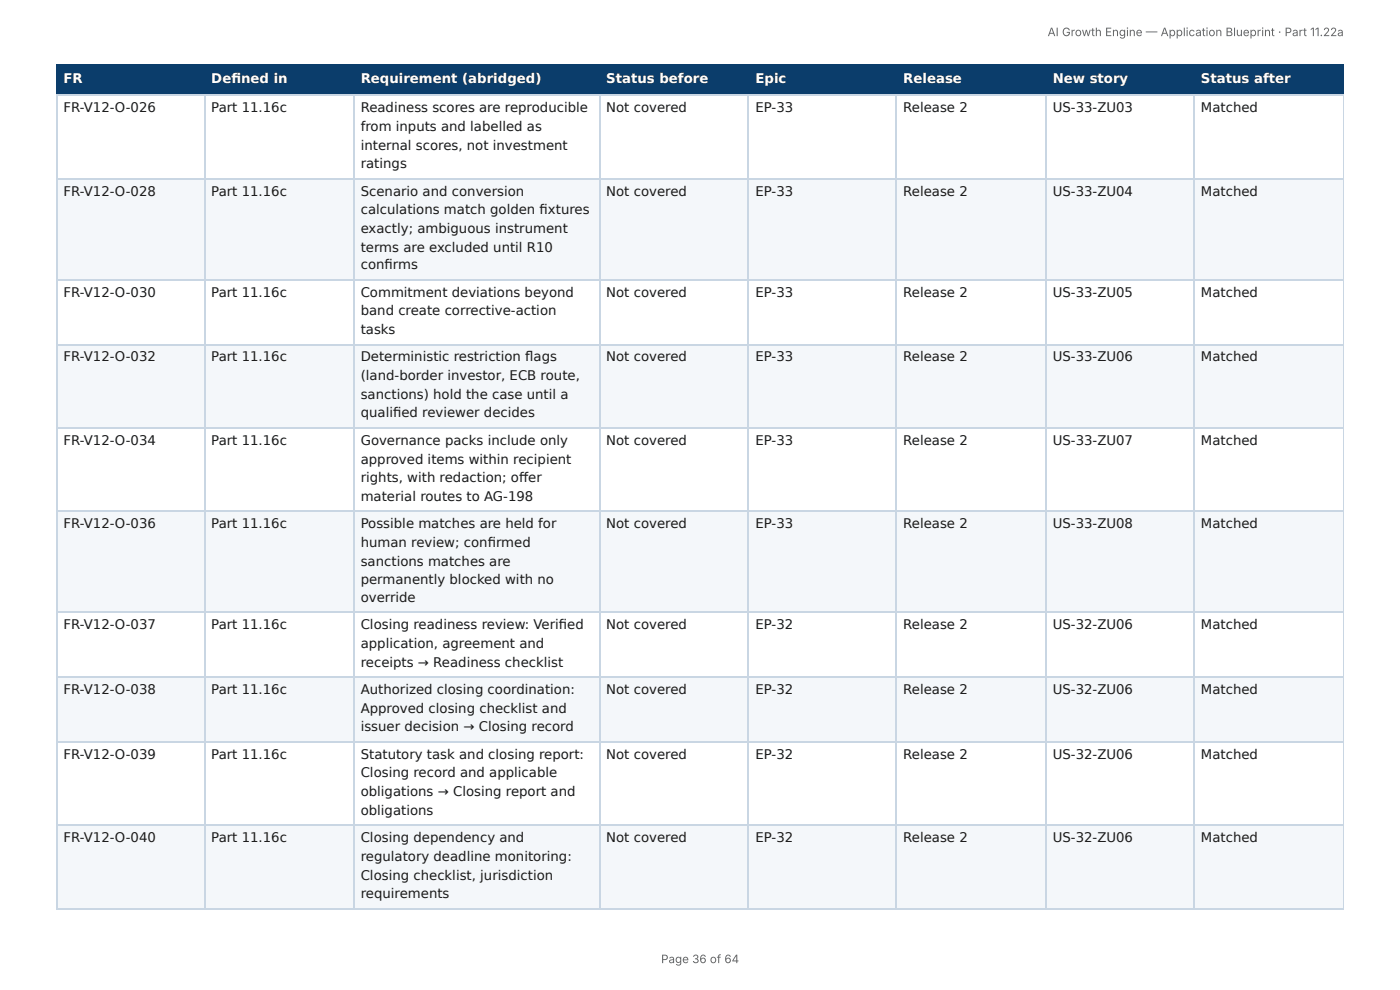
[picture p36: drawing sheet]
<svg xmlns="http://www.w3.org/2000/svg" width="297mm" height="210mm" viewBox="0 0 297 210" stroke-linecap="round" stroke-linejoin="round" font-family="sans-serif">
<defs><g id="words">
<g font-size="2.8" fill="#fff">
<text x="13.5" y="17.7">FR</text>
<text x="44.9" y="17.7">Defi ned in</text>
<text x="76.6" y="17.7">Requirement (abridged)</text>
<text x="128.8" y="17.7">Status before</text>
<text x="160.5" y="17.7">Epic</text>
<text x="191.9" y="17.7">Release</text>
<text x="223.6" y="17.7">New story</text>
<text x="255.1" y="17.7">Status after</text>
</g>
<g font-size="2.8" fill="#1a1a1a">
<text x="13.5" y="23.8">FR-V12-O-026</text>
<text x="44.9" y="23.8">Part 11.16c</text>
<text x="76.6" y="23.8">Readiness scores are reproducible</text>
<text x="128.8" y="23.8">Not covered</text>
<text x="160.5" y="23.8">EP-33</text>
<text x="191.9" y="23.8">Release 2</text>
<text x="223.6" y="23.8">US-33-ZU03</text>
<text x="255.1" y="23.8">Matched</text>
<text x="76.6" y="27.8">from inputs and labelled as</text>
<text x="76.6" y="31.8">internal scores, not investment</text>
<text x="76.6" y="35.7">ratings</text>
<text x="13.5" y="41.5">FR-V12-O-028</text>
<text x="44.9" y="41.5">Part 11.16c</text>
<text x="76.6" y="41.5">Scenario and conversion</text>
<text x="128.8" y="41.5">Not covered</text>
<text x="160.5" y="41.5">EP-33</text>
<text x="191.9" y="41.5">Release 2</text>
<text x="223.6" y="41.5">US-33-ZU04</text>
<text x="255.1" y="41.5">Matched</text>
<text x="76.6" y="45.5">calculations match golden fi xtures</text>
<text x="76.6" y="49.5">exactly; ambiguous instrument</text>
<text x="76.6" y="53.4">terms are excluded until R10</text>
<text x="76.6" y="57.2">confi rms</text>
<text x="13.5" y="63">FR-V12-O-030</text>
<text x="44.9" y="63">Part 11.16c</text>
<text x="76.6" y="63">Commitment deviations beyond</text>
<text x="128.8" y="63">Not covered</text>
<text x="160.5" y="63">EP-33</text>
<text x="191.9" y="63">Release 2</text>
<text x="223.6" y="63">US-33-ZU05</text>
<text x="255.1" y="63">Matched</text>
<text x="76.6" y="66.9">band create corrective-action</text>
<text x="76.6" y="70.9">tasks</text>
<text x="13.5" y="76.7">FR-V12-O-032</text>
<text x="44.9" y="76.7">Part 11.16c</text>
<text x="76.6" y="76.7">Deterministic restriction fl ags</text>
<text x="128.8" y="76.7">Not covered</text>
<text x="160.5" y="76.7">EP-33</text>
<text x="191.9" y="76.7">Release 2</text>
<text x="223.6" y="76.7">US-33-ZU06</text>
<text x="255.1" y="76.7">Matched</text>
<text x="76.6" y="80.7">(land-border investor, ECB route,</text>
<text x="76.6" y="84.7">sanctions) hold the case until a</text>
<text x="76.6" y="88.6">qualifi ed reviewer decides</text>
<text x="13.5" y="94.5">FR-V12-O-034</text>
<text x="44.9" y="94.5">Part 11.16c</text>
<text x="76.6" y="94.5">Governance packs include only</text>
<text x="128.8" y="94.5">Not covered</text>
<text x="160.5" y="94.5">EP-33</text>
<text x="191.9" y="94.5">Release 2</text>
<text x="223.6" y="94.5">US-33-ZU07</text>
<text x="255.1" y="94.5">Matched</text>
<text x="76.6" y="98.4">approved items within recipient</text>
<text x="76.6" y="102.4">rights, with redaction; off er</text>
<text x="76.6" y="106.4">material routes to AG-198</text>
<text x="13.5" y="112.2">FR-V12-O-036</text>
<text x="44.9" y="112.2">Part 11.16c</text>
<text x="76.6" y="112.2">Possible matches are held for</text>
<text x="128.8" y="112.2">Not covered</text>
<text x="160.5" y="112.2">EP-33</text>
<text x="191.9" y="112.2">Release 2</text>
<text x="223.6" y="112.2">US-33-ZU08</text>
<text x="255.1" y="112.2">Matched</text>
<text x="76.6" y="116.2">human review; confi rmed</text>
<text x="76.6" y="120.1">sanctions matches are</text>
<text x="76.6" y="124.1">permanently blocked with no</text>
<text x="76.6" y="127.8">override</text>
<text x="13.5" y="133.6">FR-V12-O-037</text>
<text x="44.9" y="133.6">Part 11.16c</text>
<text x="76.6" y="133.6">Closing readiness review: Verifi ed</text>
<text x="76.6" y="137.6">application, agreement and</text>
<text x="128.8" y="133.6">Not covered</text>
<text x="160.5" y="133.6">EP-32</text>
<text x="191.9" y="133.6">Release 2</text>
<text x="223.6" y="133.6">US-32-ZU06</text>
<text x="255.1" y="133.6">Matched</text>
<text x="76.6" y="141.6">receipts → Readiness checklist</text>
<text x="13.5" y="147.4">FR-V12-O-038</text>
<text x="44.9" y="147.4">Part 11.16c</text>
<text x="76.6" y="147.4">Authorized closing coordination:</text>
<text x="128.8" y="147.4">Not covered</text>
<text x="160.5" y="147.4">EP-32</text>
<text x="191.9" y="147.4">Release 2</text>
<text x="223.6" y="147.4">US-32-ZU06</text>
<text x="255.1" y="147.4">Matched</text>
<text x="76.6" y="151.3">Approved closing checklist and</text>
<text x="76.6" y="155.3">issuer decision → Closing record</text>
<text x="13.5" y="161.1">FR-V12-O-039</text>
<text x="44.9" y="161.1">Part 11.16c</text>
<text x="76.6" y="161.1">Statutory task and closing report:</text>
<text x="128.8" y="161.1">Not covered</text>
<text x="160.5" y="161.1">EP-32</text>
<text x="191.9" y="161.1">Release 2</text>
<text x="223.6" y="161.1">US-32-ZU06</text>
<text x="255.1" y="161.1">Matched</text>
<text x="76.6" y="165.1">Closing record and applicable</text>
<text x="76.6" y="169.1">obligations → Closing report and</text>
<text x="76.6" y="173">obligations</text>
<text x="13.5" y="178.9">FR-V12-O-040</text>
<text x="44.9" y="178.9">Part 11.16c</text>
<text x="76.6" y="178.9">Closing dependency and</text>
<text x="128.8" y="178.9">Not covered</text>
<text x="160.5" y="178.9">EP-32</text>
<text x="191.9" y="178.9">Release 2</text>
<text x="223.6" y="178.9">US-32-ZU06</text>
<text x="255.1" y="178.9">Matched</text>
<text x="76.6" y="182.8">regulatory deadline monitoring:</text>
<text x="76.6" y="186.8">Closing checklist, jurisdiction</text>
<text x="76.6" y="190.8">requirements</text>
</g>
<g font-size="2.5" fill="#666">
<text x="222.5" y="7.7">AI Growth Engine — Application Blueprint · Part 11.22a</text>
<text x="140.4" y="204.5">Page 36 of 64</text>
</g>
</g></defs>
<g fill="#0b3d6b">
<path d="M12.2 14h31.2v6.1h-31.2z"/>
<path d="M43.4 14h31.7v6.1h-31.7z"/>
<path d="M75.1 14h52.2v6.1h-52.2z"/>
<path d="M127.3 14h31.7v6.1h-31.7z"/>
<path d="M159 14h31.5v6.1h-31.5z"/>
<path d="M190.5 14h31.7v6.1h-31.7z"/>
<path d="M222.2 14h31.5v6.1h-31.5z"/>
<path d="M253.7 14h31.7v6.1h-31.7z"/>
</g>
<g fill="#f4f7fa">
<path d="M12.2 37.8h31.2v21.7h-31.2z"/>
<path d="M43.4 37.8h31.7v21.7h-31.7z"/>
<path d="M75.1 37.8h52.2v21.7h-52.2z"/>
<path d="M127.3 37.8h31.7v21.7h-31.7z"/>
<path d="M159 37.8h31.5v21.7h-31.5z"/>
<path d="M190.5 37.8h31.7v21.7h-31.7z"/>
<path d="M222.2 37.8h31.5v21.7h-31.5z"/>
<path d="M253.7 37.8h31.7v21.7h-31.7z"/>
<path d="M12.2 73.3h31.2v17.5h-31.2z"/>
<path d="M43.4 73.3h31.7v17.5h-31.7z"/>
<path d="M75.1 73.3h52.2v17.5h-52.2z"/>
<path d="M127.3 73.3h31.7v17.5h-31.7z"/>
<path d="M159 73.3h31.5v17.5h-31.5z"/>
<path d="M190.5 73.3h31.7v17.5h-31.7z"/>
<path d="M222.2 73.3h31.5v17.5h-31.5z"/>
<path d="M253.7 73.3h31.7v17.5h-31.7z"/>
<path d="M12.2 108.5h31.2v21.7h-31.2z"/>
<path d="M43.4 108.5h31.7v21.7h-31.7z"/>
<path d="M75.1 108.5h52.2v21.7h-52.2z"/>
<path d="M127.3 108.5h31.7v21.7h-31.7z"/>
<path d="M159 108.5h31.5v21.7h-31.5z"/>
<path d="M190.5 108.5h31.7v21.7h-31.7z"/>
<path d="M222.2 108.5h31.5v21.7h-31.5z"/>
<path d="M253.7 108.5h31.7v21.7h-31.7z"/>
<path d="M12.2 143.9h31.2v13.8h-31.2z"/>
<path d="M43.4 143.9h31.7v13.8h-31.7z"/>
<path d="M75.1 143.9h52.2v13.8h-52.2z"/>
<path d="M127.3 143.9h31.7v13.8h-31.7z"/>
<path d="M159 143.9h31.5v13.8h-31.5z"/>
<path d="M190.5 143.9h31.7v13.8h-31.7z"/>
<path d="M222.2 143.9h31.5v13.8h-31.5z"/>
<path d="M253.7 143.9h31.7v13.8h-31.7z"/>
<path d="M12.2 175.2h31.2v17.7h-31.2z"/>
<path d="M43.4 175.2h31.7v17.7h-31.7z"/>
<path d="M75.1 175.2h52.2v17.7h-52.2z"/>
<path d="M127.3 175.2h31.7v17.7h-31.7z"/>
<path d="M159 175.2h31.5v17.7h-31.5z"/>
<path d="M190.5 175.2h31.7v17.7h-31.7z"/>
<path d="M222.2 175.2h31.5v17.7h-31.5z"/>
<path d="M253.7 175.2h31.7v17.7h-31.7z"/>
</g>
<path d="M11.9 13.9h273.5M12 13.8v6.6M43.5 13.8v6.6M75.3 13.8v6.6M127.4 13.8v6.6M158.9 13.8v6.6M190.4 13.8v6.6M222.1 13.8v6.6M253.6 13.8v6.6M11.9 20.2h273.5" fill="none" stroke="#0b3d6b" stroke-width=".26"/>
<path d="M285.3 13.8v6.6" fill="none" stroke="#0b3d6b" stroke-width=".21"/>
<g fill="none" stroke="#c9d6e3" stroke-width=".26">
<path d="M11.9 20.2h273.5M11.9 38h273.5M12 20.4v172.5M43.5 20.4v172.5M75.3 20.4v172.5M127.4 20.4v172.5M158.9 20.4v172.5M190.4 20.4v172.5M222.1 20.4v172.5M253.6 20.4v172.5M11.9 59.4h273.5M11.9 73.2h273.5"/>
<path d="M11.9 90.9h273.5M11.9 108.6h273.5M11.9 130h273.5M11.9 143.8h273.5M11.9 157.6h273.5M11.9 175.3h273.5M11.9 193h273.5"/>
</g>
<path d="M285.3 20.4v172.5" fill="none" stroke="#c9d6e3" stroke-width=".21"/>
<use href="#words"/>
</svg>
